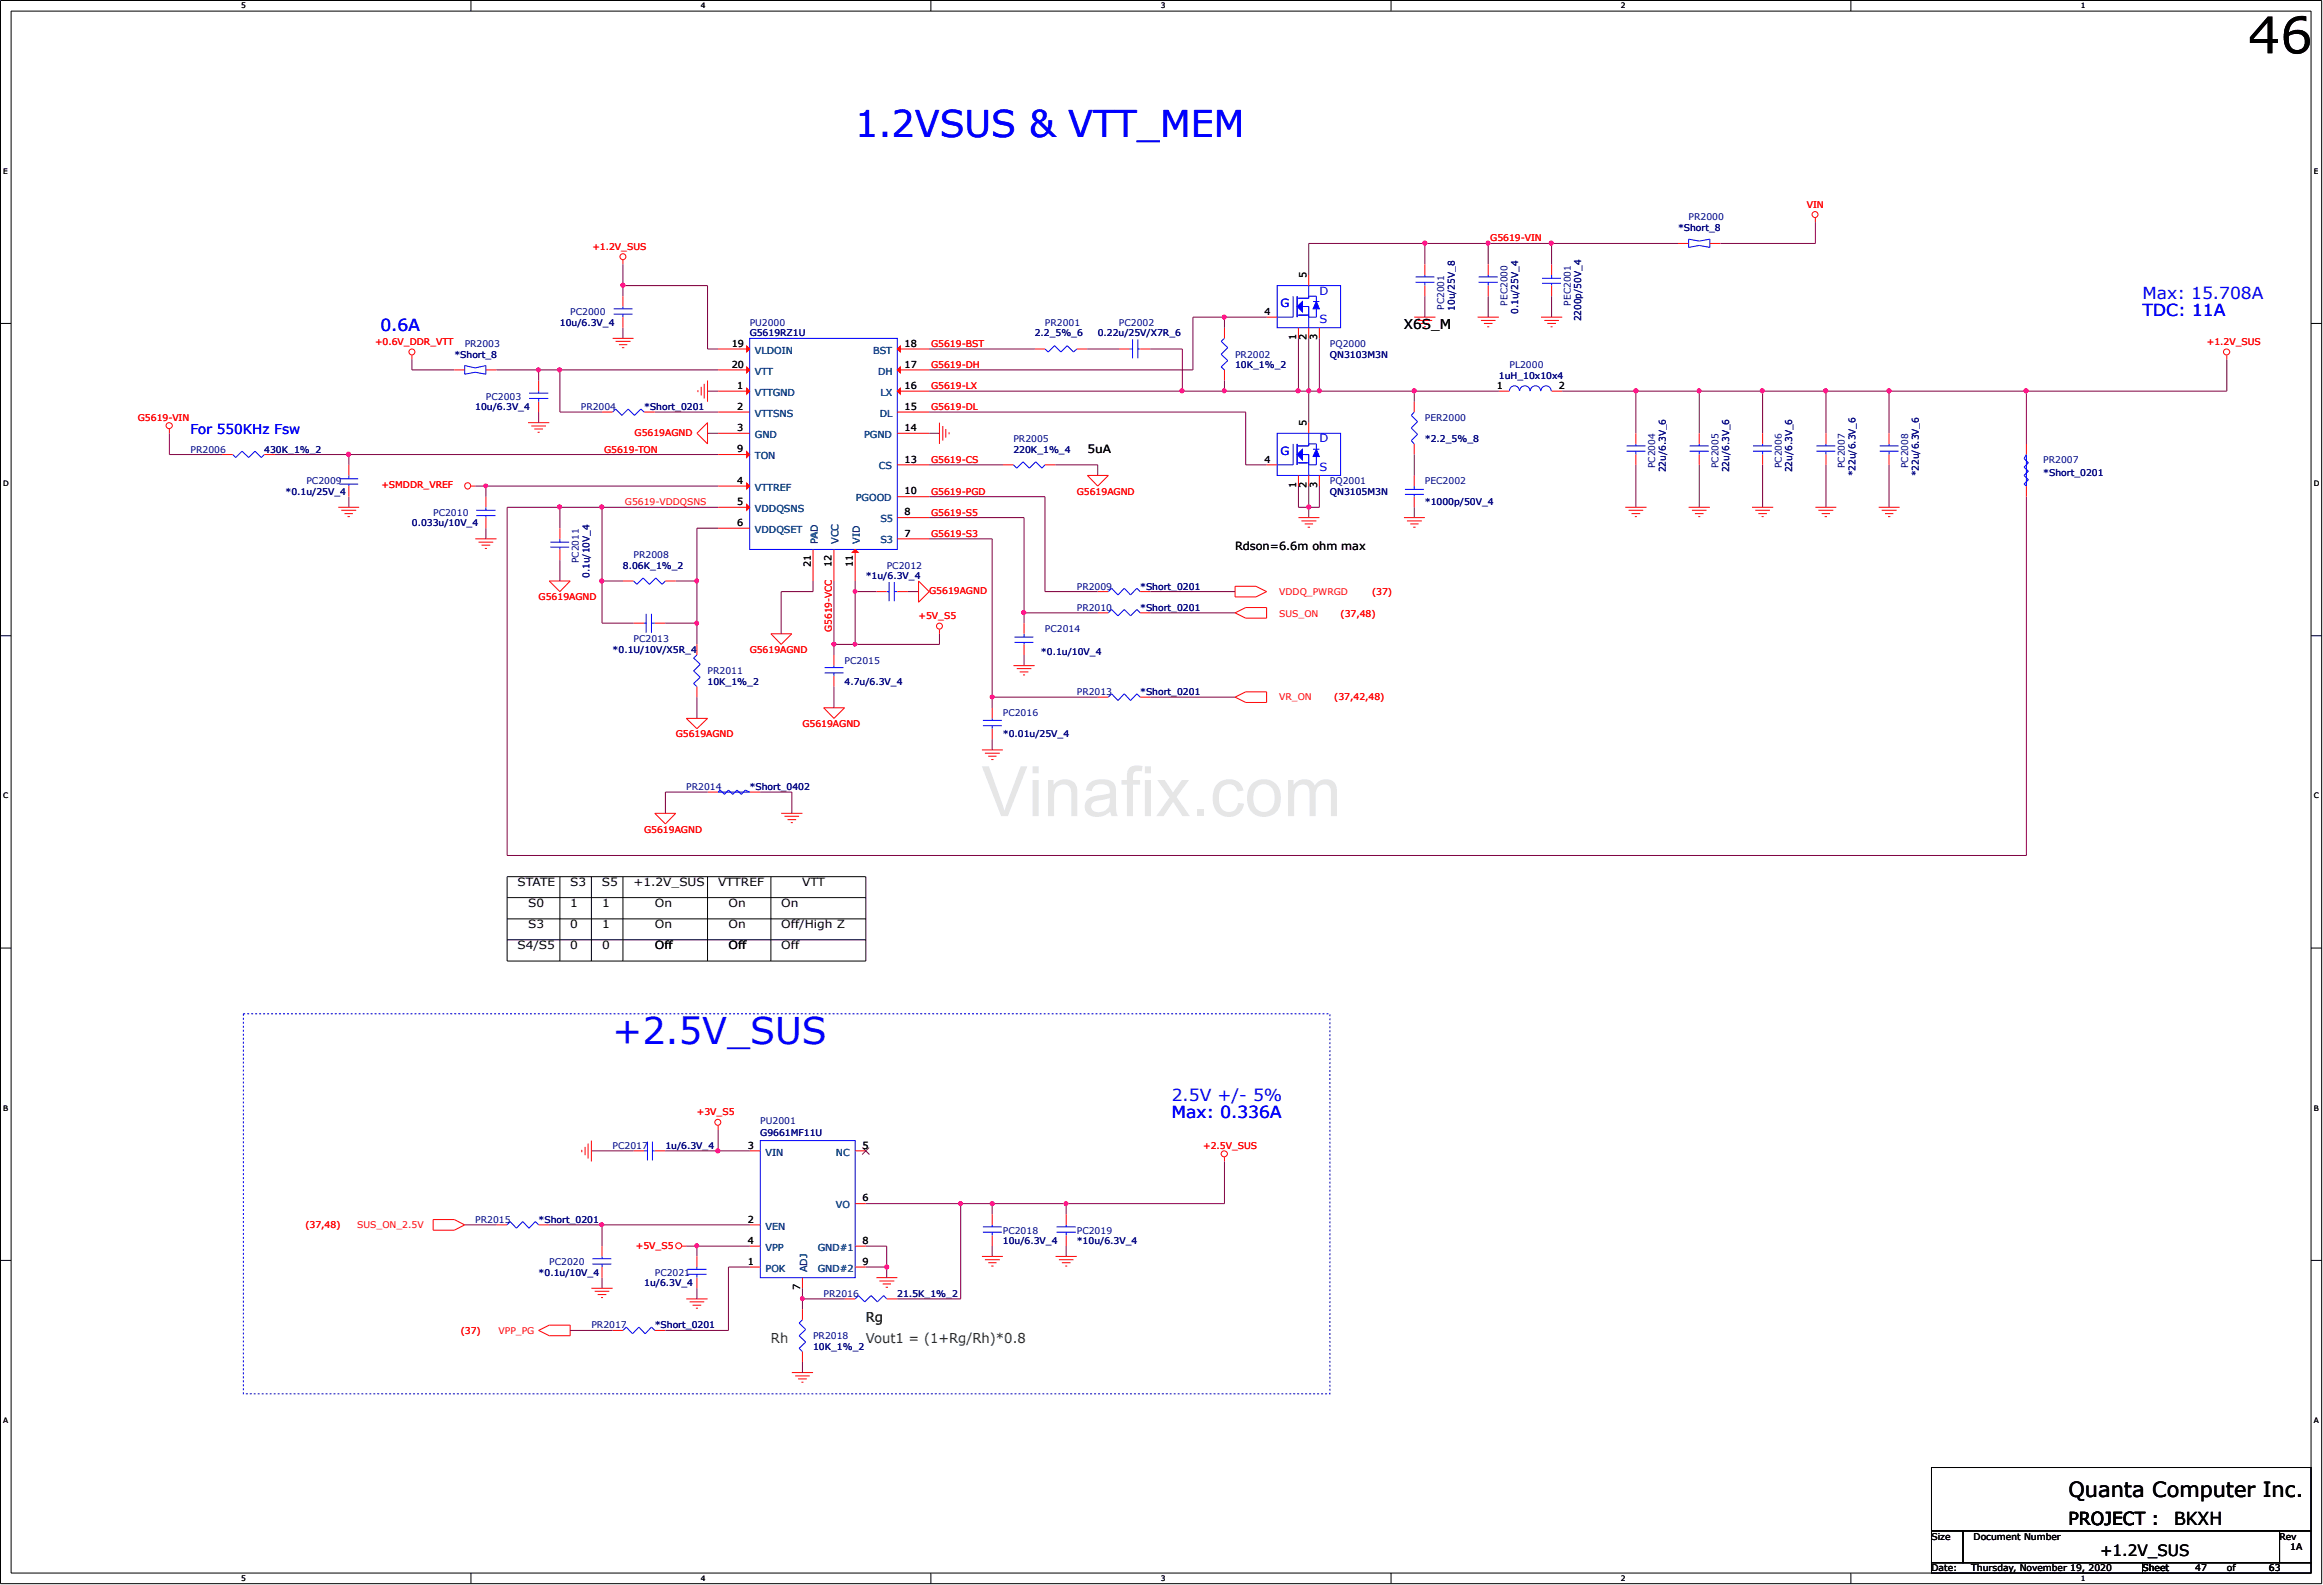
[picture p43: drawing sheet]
<svg xmlns="http://www.w3.org/2000/svg" width="282mm" height="193mm" viewBox="0 0 282 193" stroke-linecap="round" stroke-linejoin="round" font-family="sans-serif">
<defs><g id="words">
<text font-size="6.1" x="273.2" y="6.5">46</text>
<g font-size="4.5" fill="#00f">
<text x="103.9" y="16.6">1.2VSUS &amp; VTT_MEM</text>
<text x="74.5" y="126.9">+2.5V_SUS</text>
</g>
<text font-size="2.5" x="251.4" y="181.9">Quanta Computer Inc.</text>
<g font-size="2.2">
<text x="251.4" y="185.2">PROJECT :</text>
<text x="264.2" y="185.2">BKXH</text>
</g>
<g font-size="2" fill="#00f">
<text x="46.2" y="40.2">0.6A</text>
<text x="260.4" y="38.4">TDC: 11A</text>
<text x="260.4" y="36.4">Max: 15.708A</text>
<text x="142.4" y="133.8">2.5V +/- 5%</text>
<text x="142.4" y="135.8">Max: 0.336A</text>
</g>
<text font-size="1.9" x="255.2" y="189.1">+1.2V_SUS</text>
<text font-size="1.7" x="170.6" y="39.9">X6S_M</text>
<text font-size="1.7" fill="#00f" x="23.2" y="52.8">For 550KHz Fsw</text>
<g font-size="1.7" fill="#007f00">
<text x="105.2" y="160.6">Rg</text>
<text x="93.7" y="163.2">Rh</text>
<text x="105.2" y="163.2">Vout1 = (1+Rg/Rh)*0.8</text>
</g>
<g font-size="1.4" fill="#00f">
<text x="160.3" y="35.8">D</text>
<text x="155.6" y="37.3">G</text>
<text x="160.3" y="39.3">S</text>
<text x="160.3" y="53.7">D</text>
<text x="155.6" y="55.3">G</text>
<text x="160.3" y="57.2">S</text>
</g>
<g font-size="1.4">
<text x="132.2" y="55.1">5uA</text>
<text x="150.1" y="66.8">Rdson=6.6m ohm max</text>
<text x="62.9" y="107.6">STATE</text>
<text x="69.3" y="107.6">S3</text>
<text x="73.2" y="107.6">S5</text>
<text x="77" y="107.6">+1.2V_SUS</text>
<text x="87.3" y="107.6">VTTREF</text>
<text x="97.5" y="107.6">VTT</text>
<text x="64.2" y="110.2">S0</text>
<text x="64.2" y="112.8">S3</text>
<text x="69.3" y="110.2">1</text>
<text x="69.3" y="112.8">0</text>
<text x="73.2" y="110.2">1</text>
<text x="73.2" y="112.8">1</text>
<text x="79.6" y="110.2">On</text>
<text x="79.6" y="112.8">On</text>
<text x="88.5" y="110.2">On</text>
<text x="88.5" y="112.8">On</text>
<text x="94.9" y="110.2">On</text>
<text x="94.9" y="112.8">Off/High Z</text>
<text x="62.9" y="115.3">S4/S5</text>
<text x="69.3" y="115.3">0</text>
<text x="73.2" y="115.3">0</text>
<text x="79.6" y="115.3">Off</text>
<text x="88.5" y="115.3">Off</text>
<text x="94.9" y="115.3">Off</text>
</g>
<g font-size="1.2">
<text x="158.8" y="33.8" transform="rotate(-90 158.8 33.8)">5</text>
<text x="153.7" y="38.2">4</text>
<text x="157.5" y="41.4" transform="rotate(-90 157.5 41.4)">1</text>
<text x="158.8" y="41.4" transform="rotate(-90 158.8 41.4)">2</text>
<text x="160.1" y="41.4" transform="rotate(-90 160.1 41.4)">3</text>
<text x="88.9" y="44.7">20</text>
<text x="88.9" y="42.1">19</text>
<text x="89.6" y="47.2">1</text>
<text x="109.9" y="42.1">18</text>
<text x="109.9" y="44.7">17</text>
<text x="109.9" y="47.2">16</text>
<text x="181.9" y="47.2">1</text>
<text x="189.5" y="47.2">2</text>
<text x="89.6" y="49.8">2</text>
<text x="89.6" y="52.4">3</text>
<text x="109.9" y="49.8">15</text>
<text x="109.9" y="52.4">14</text>
<text x="158.8" y="51.8" transform="rotate(-90 158.8 51.8)">5</text>
<text x="89.6" y="58.8">4</text>
<text x="89.6" y="54.9">9</text>
<text x="109.9" y="56.2">13</text>
<text x="153.7" y="56.2">4</text>
<text x="157.5" y="59.3" transform="rotate(-90 157.5 59.3)">1</text>
<text x="158.8" y="59.3" transform="rotate(-90 158.8 59.3)">2</text>
<text x="160.1" y="59.3" transform="rotate(-90 160.1 59.3)">3</text>
<text x="89.6" y="63.9">6</text>
<text x="89.6" y="61.4">5</text>
<text x="109.9" y="60.1">10</text>
<text x="109.9" y="62.6">8</text>
<text x="109.9" y="65.2">7</text>
<text x="98.5" y="68.9" transform="rotate(-90 98.5 68.9)">21</text>
<text x="101.1" y="68.9" transform="rotate(-90 101.1 68.9)">12</text>
<text x="103.6" y="68.9" transform="rotate(-90 103.6 68.9)">11</text>
<text x="90.9" y="139.5">3</text>
<text x="104.8" y="139.5">5</text>
<text x="90.9" y="148.5">2</text>
<text x="104.8" y="145.9">6</text>
<text x="90.9" y="151.1">4</text>
<text x="90.9" y="153.6">1</text>
<text x="104.8" y="153.6">9</text>
<text x="104.8" y="151.1">8</text>
<text x="97.2" y="156.8" transform="rotate(-90 97.2 156.8)">7</text>
</g>
<g font-size="1.2" fill="#00407f">
<text x="91.8" y="45.5">VTT</text>
<text x="91.8" y="43">VLDOIN</text>
<text x="106.1" y="43">BST</text>
<text x="106.7" y="45.5">DH</text>
<text x="91.8" y="48.1">VTTGND</text>
<text x="91.8" y="50.6">VTTSNS</text>
<text x="91.8" y="53.2">GND</text>
<text x="105" y="53.2">PGND</text>
<text x="106.9" y="50.6">DL</text>
<text x="107" y="48.1">LX</text>
<text x="91.8" y="59.6">VTTREF</text>
<text x="91.8" y="55.8">TON</text>
<text x="106.8" y="57">CS</text>
<text x="91.8" y="64.7">VDDQSET</text>
<text x="91.8" y="62.2">VDDQSNS</text>
<text x="104" y="60.9">PGOOD</text>
<text x="107" y="63.4">S5</text>
<text x="99.4" y="66.1" transform="rotate(-90 99.4 66.1)">PAD</text>
<text x="101.9" y="66.1" transform="rotate(-90 101.9 66.1)">VCC</text>
<text x="104.5" y="66.1" transform="rotate(-90 104.5 66.1)">VID</text>
<text x="107" y="66">S3</text>
<text x="93" y="140.4">VIN</text>
<text x="101.6" y="140.4">NC</text>
<text x="93" y="149.4">VEN</text>
<text x="101.6" y="146.8">VO</text>
<text x="93" y="152">VPP</text>
<text x="93" y="154.5">POK</text>
<text x="98.1" y="154.6" transform="rotate(-90 98.1 154.6)">ADJ</text>
<text x="99.4" y="154.5">GND#2</text>
<text x="99.4" y="152">GND#1</text>
</g>
<g font-size="1.1" fill="#f00">
<text x="181.1" y="29.3">G5619-VIN</text>
<text x="219.6" y="25.2">VIN</text>
<text x="72" y="30.3">+1.2V_SUS</text>
<text x="45.6" y="41.9">+0.6V_DDR_VTT</text>
<text x="268.2" y="41.9">+1.2V_SUS</text>
<text x="113.2" y="47.3">G5619-LX</text>
<text x="113.2" y="42.2">G5619-BST</text>
<text x="113.2" y="44.7">G5619-DH</text>
<text x="16.8" y="51.1">G5619-VIN</text>
<text x="77.1" y="52.9">G5619AGND</text>
<text x="113.2" y="49.8">G5619-DL</text>
<text x="46.4" y="59.3">+SMDDR_VREF</text>
<text x="73.4" y="55">G5619-TON</text>
<text x="113.2" y="56.2">G5619-CS</text>
<text x="75.9" y="61.4">G5619-VDDQSNS</text>
<text x="113.2" y="62.6">G5619-S5</text>
<text x="113.2" y="65.2">G5619-S3</text>
<text x="113.2" y="60.1">G5619-PGD</text>
<text x="130.9" y="60.1">G5619AGND</text>
<text x="65.5" y="72.9">G5619AGND</text>
<text x="101.1" y="76.8" transform="rotate(-90 101.1 76.8)">G5619-VCC</text>
<text x="111.6" y="75.2">+5V_S5</text>
<text x="112.9" y="72.2">G5619AGND</text>
<text x="155.5" y="75">SUS_ON</text>
<text x="155.5" y="72.3">VDDQ_PWRGD</text>
<text x="162.9" y="75">(37,48)</text>
<text x="166.7" y="72.3">(37)</text>
<text x="91.1" y="79.3">G5619AGND</text>
<text x="82.1" y="89.6">G5619AGND</text>
<text x="97.5" y="88.3">G5619AGND</text>
<text x="155.5" y="85.1">VR_ON</text>
<text x="162.2" y="85.1">(37,42,48)</text>
<text x="78.3" y="101.1">G5619AGND</text>
<text x="84.7" y="135.5">+3V_S5</text>
<text x="146.2" y="139.6">+2.5V_SUS</text>
<text x="37.1" y="149.2">(37,48)</text>
<text x="43.4" y="149.2">SUS_ON_2.5V</text>
<text x="77.3" y="151.8">+5V_S5</text>
<text x="56" y="162">(37)</text>
<text x="60.6" y="162">VPP_PG</text>
</g>
<g font-size="1.1" fill="#00007f">
<text x="203.9" y="28">*Short_8</text>
<text x="205.2" y="26.8">PR2000</text>
<text x="68" y="39.6">10u/6.3V_4</text>
<text x="69.3" y="38.3">PC2000</text>
<text x="91.1" y="39.6">PU2000</text>
<text x="91.1" y="40.9">G5619RZ1U</text>
<text x="125.7" y="40.9">2.2_5%_6</text>
<text x="127" y="39.6">PR2001</text>
<text x="133.4" y="40.9">0.22u/25V/X7R_6</text>
<text x="136" y="39.6">PC2002</text>
<text x="175.5" y="37.6" transform="rotate(-90 175.5 37.6)">PC2001</text>
<text x="176.8" y="37.8" transform="rotate(-90 176.8 37.8)">10u/25V_8</text>
<text x="183.2" y="37.1" transform="rotate(-90 183.2 37.1)">PEC2000</text>
<text x="184.5" y="38.2" transform="rotate(-90 184.5 38.2)">0.1u/25V_4</text>
<text x="190.9" y="37.1" transform="rotate(-90 190.9 37.1)">PEC2001</text>
<text x="192.2" y="39.1" transform="rotate(-90 192.2 39.1)">2200p/50V_4</text>
<text x="55.2" y="43.4">*Short_8</text>
<text x="56.5" y="42.2">PR2003</text>
<text x="150.1" y="43.4">PR2002</text>
<text x="150.1" y="44.7">10K_1%_2</text>
<text x="161.6" y="42.2">PQ2000</text>
<text x="161.6" y="43.4">QN3103M3N</text>
<text x="182.2" y="46">1uH_10x10x4</text>
<text x="183.4" y="44.7">PL2000</text>
<text x="57.8" y="49.9">10u/6.3V_4</text>
<text x="59.1" y="48.6">PC2003</text>
<text x="70.6" y="49.9">PR2004</text>
<text x="78.3" y="49.9">*Short_0201</text>
<text x="123.2" y="53.7">PR2005</text>
<text x="173.2" y="51.1">PER2000</text>
<text x="173.2" y="53.7">*2.2_5%_8</text>
<text x="23.2" y="55">PR2006</text>
<text x="32.1" y="55">430K_1%_2</text>
<text x="37.2" y="58.8">PC2009</text>
<text x="123.2" y="55">220K_1%_4</text>
<text x="161.6" y="58.8">PQ2001</text>
<text x="173.2" y="58.8">PEC2002</text>
<text x="201.1" y="56.9" transform="rotate(-90 201.1 56.9)">PC2004</text>
<text x="202.4" y="57.4" transform="rotate(-90 202.4 57.4)">22u/6.3V_6</text>
<text x="208.8" y="56.9" transform="rotate(-90 208.8 56.9)">PC2005</text>
<text x="210.1" y="57.4" transform="rotate(-90 210.1 57.4)">22u/6.3V_6</text>
<text x="216.6" y="56.9" transform="rotate(-90 216.6 56.9)">PC2006</text>
<text x="217.8" y="57.4" transform="rotate(-90 217.8 57.4)">22u/6.3V_6</text>
<text x="224.2" y="56.9" transform="rotate(-90 224.2 56.9)">PC2007</text>
<text x="225.5" y="57.9" transform="rotate(-90 225.5 57.9)">*22u/6.3V_6</text>
<text x="231.9" y="56.9" transform="rotate(-90 231.9 56.9)">PC2008</text>
<text x="233.2" y="57.9" transform="rotate(-90 233.2 57.9)">*22u/6.3V_6</text>
<text x="248.3" y="56.3">PR2007</text>
<text x="248.3" y="57.8">*Short_0201</text>
<text x="34.7" y="60.1">*0.1u/25V_4</text>
<text x="50.1" y="63.9">0.033u/10V_4</text>
<text x="52.6" y="62.7">PC2010</text>
<text x="161.6" y="60.1">QN3105M3N</text>
<text x="173.2" y="61.4">*1000p/50V_4</text>
<text x="70.3" y="68.4" transform="rotate(-90 70.3 68.4)">PC2011</text>
<text x="71.6" y="70.2" transform="rotate(-90 71.6 70.2)">0.1u/10V_4</text>
<text x="75.7" y="69.1">8.06K_1%_2</text>
<text x="77" y="67.8">PR2008</text>
<text x="105.2" y="70.3">*1u/6.3V_4</text>
<text x="107.8" y="69.1">PC2012</text>
<text x="130.9" y="71.6">PR2009</text>
<text x="138.6" y="71.6">*Short_0201</text>
<text x="127" y="76.8">PC2014</text>
<text x="130.9" y="74.2">PR2010</text>
<text x="138.6" y="74.2">*Short_0201</text>
<text x="74.5" y="79.3">*0.1U/10V/X5R_4</text>
<text x="77" y="78">PC2013</text>
<text x="86" y="81.9">PR2011</text>
<text x="86" y="83.2">10K_1%_2</text>
<text x="102.6" y="80.6">PC2015</text>
<text x="102.6" y="83.2">4.7u/6.3V_4</text>
<text x="126.5" y="79.6">*0.1u/10V_4</text>
<text x="121.9" y="87">PC2016</text>
<text x="121.9" y="89.6">*0.01u/25V_4</text>
<text x="130.9" y="84.5">PR2013</text>
<text x="138.6" y="84.5">*Short_0201</text>
<text x="83.4" y="96">PR2014</text>
<text x="91.1" y="96">*Short_0402</text>
<text x="92.4" y="136.5">PU2001</text>
<text x="74.5" y="139.6">PC2017</text>
<text x="80.9" y="139.6">1u/6.3V_4</text>
<text x="92.4" y="138">G9661MF11U</text>
<text x="57.8" y="148.6">PR2015</text>
<text x="65.5" y="148.6">*Short_0201</text>
<text x="121.9" y="149.9">PC2018</text>
<text x="130.9" y="149.9">PC2019</text>
<text x="65.5" y="155">*0.1u/10V_4</text>
<text x="66.8" y="153.7">PC2020</text>
<text x="79.6" y="155">PC2021</text>
<text x="121.9" y="151.1">10u/6.3V_4</text>
<text x="130.9" y="151.2">*10u/6.3V_4</text>
<text x="71.9" y="161.4">PR2017</text>
<text x="78.3" y="156.3">1u/6.3V_4</text>
<text x="79.6" y="161.4">*Short_0201</text>
<text x="100.1" y="157.6">PR2016</text>
<text x="109" y="157.6">21.5K_1%_2</text>
<text x="98.8" y="162.7">PR2018</text>
<text x="98.8" y="164">10K_1%_2</text>
</g>
<g font-size="1.1">
<text x="234.7" y="190.9">Date:</text>
<text x="234.7" y="187">Size</text>
<text x="239.6" y="190.9">Thursday, November 19, 2020</text>
<text x="239.9" y="187">Document Number</text>
<text x="260.4" y="190.9">Sheet</text>
<text x="266.8" y="190.9">47</text>
<text x="270.6" y="190.9">of</text>
<text x="275.7" y="190.9">63</text>
<text x="277" y="187">Rev</text>
<text x="278.3" y="188.3">1A</text>
</g>
<g font-size=".9">
<text x="29.3" y="1">5</text>
<text x="85.2" y="1">4</text>
<text x="141.1" y="1">3</text>
<text x="197" y="1">2</text>
<text x="252.9" y="1">1</text>
<text x=".4" y="21.1">E</text>
<text x="281.2" y="21.1">E</text>
<text x=".4" y="59.1">D</text>
<text x="281.2" y="59.1">D</text>
<text x=".4" y="97">C</text>
<text x="281.2" y="97">C</text>
<text x=".4" y="134.9">B</text>
<text x="281.2" y="134.9">B</text>
<text x=".4" y="172.9">A</text>
<text x="281.2" y="172.9">A</text>
<text x="29.3" y="192.1">5</text>
<text x="85.2" y="192.1">4</text>
<text x="141.1" y="192.1">3</text>
<text x="197" y="192.1">2</text>
<text x="252.9" y="192.1">1</text>
</g>
</g></defs>
<path d="M.1 .1h282.1v192.3h-282.1zM1.4 1.4h279.5v189.7h-279.5z" fill="none" stroke="#000" stroke-width=".12"/>
<g fill="#fff">
<path d="M29.3 .2h.5v1h-.5z"/>
<path d="M29.3 191.3h.5v1h-.5z"/>
</g>
<path d="M57.2 .1v1.3M57.2 191.1v1.3" fill="none" stroke="#000" stroke-width=".12"/>
<g fill="#fff">
<path d="M85.2 .2h.5v1h-.5z"/>
<path d="M85.2 191.3h.5v1h-.5z"/>
</g>
<path d="M113.1 .1v1.3M113.1 191.1v1.3" fill="none" stroke="#000" stroke-width=".12"/>
<g fill="#fff">
<path d="M141.1 .2h.5v1h-.5z"/>
<path d="M141.1 191.3h.5v1h-.5z"/>
</g>
<path d="M169.1 .1v1.3M169.1 191.1v1.3" fill="none" stroke="#000" stroke-width=".12"/>
<g fill="#fff">
<path d="M197 .2h.5v1h-.5z"/>
<path d="M197 191.3h.5v1h-.5z"/>
</g>
<path d="M224.9 .1v1.3M224.9 191.1v1.3" fill="none" stroke="#000" stroke-width=".12"/>
<g fill="#fff">
<path d="M252.9 .2h.5v1h-.5z"/>
<path d="M252.9 191.3h.5v1h-.5z"/>
<path d="M.4 20.3h.6v1h-.6z"/>
<path d="M281.2 20.3h.6v1h-.6z"/>
<path d="M.4 58.2h.6v1.1h-.6z"/>
<path d="M281.2 58.2h.6v1.1h-.6z"/>
</g>
<path d="M.1 39.3h1.3M280.9 39.3h1.3" fill="none" stroke="#000" stroke-width=".12"/>
<g fill="#fff">
<path d="M.4 96.2h.6v1h-.6z"/>
<path d="M281.2 96.2h.6v1h-.6z"/>
</g>
<path d="M.1 77.2h1.3M280.9 77.2h1.3" fill="none" stroke="#000" stroke-width=".12"/>
<g fill="#fff">
<path d="M.4 134.1h.6v1h-.6z"/>
<path d="M281.2 134.1h.6v1h-.6z"/>
</g>
<path d="M.1 115.2h1.3M280.9 115.2h1.3" fill="none" stroke="#000" stroke-width=".12"/>
<g fill="#fff">
<path d="M.4 172.1h.6v1h-.6z"/>
<path d="M281.2 172.1h.6v1h-.6z"/>
</g>
<g fill="none" stroke="#000" stroke-width=".12">
<path d="M61.6 106.5h43.6v10.3h-43.6zM61.6 109.1h43.6M61.6 111.6h43.6M61.6 114.2h43.6M68 106.5v10.3M71.9 106.5v10.3M75.7 106.5v10.3M86 106.5v10.3M93.7 106.5v10.3M.1 153.1h1.3M280.9 153.1h1.3M234.7 178.3h46.2v7.7h-46.2z"/>
<path d="M234.7 186h3.9v3.9h-3.9zM234.7 189.9h25.7v1.2h-25.7zM238.6 186h38.4v3.9h-38.4zM260.4 189.9h20.5v1.2h-20.5zM277 186h3.9v3.9h-3.9z"/>
</g>
<path d="M29.6 123.2h132v46.1h-132z" fill="none" stroke="#00f" stroke-width=".12" stroke-dasharray=".2 .2" stroke-linecap="butt"/>
<g fill="none" stroke="#f00" stroke-width=".12">
<path d="M75.7 31.6v.5M75.7 36v1.2M75.7 38.5v1.3M153.9 38.5h1.3M157.8 39.8v1.3M159.1 33.4v1.3M159.1 39.8v1.3M160.3 39.8v1.3M171.9 38.5h2.6M172.3 38.9h1.8M172.6 39.3h1.1M173 39.7h.3"/>
<path d="M179.6 38.5h2.6M180 38.9h1.8M180.3 39.3h1.1M180.7 39.7h.3M187.3 38.5h2.6M187.7 38.9h1.8M188 39.3h1.1M188.4 39.7h.3M188.6 32.1v1.3M188.6 34.7v1.3M220.6 26.5v.5M20.6 52.1v.5"/>
<path d="M27 55.2h1.3M32.1 55.2h1.3M50.1 43.2v.4M57.2 59.1h.6M64.2 51.4h2.6M64.6 51.8h1.8M64.9 52.1h1.1M65.3 52.5h.3M65.5 46.2v1.3M65.5 48.8v1.3M74.5 41.1h2.5M74.8 41.5h1.8"/>
<path d="M75.2 41.9h1M75.6 42.2h.3M84.7 52.6l1.3-1.2v2.5zM84.8 47.4v.2M85.2 47v1M85.6 46.6v1.8M86 46.2v2.6M114.2 51.4v2.5M114.6 51.8v1.7M114.9 52.1v1.1M115.3 52.5v.3M125.7 42.4h1.3"/>
<path d="M130.9 42.4h1.3M132.2 57.8h2.5l-1.3 1.3zM270.6 43.2v.4M41.1 61.6h2.5M41.5 62h1.8M41.9 62.4h1M42.2 62.8h.3M57.8 65.5h2.5M58.2 65.9h1.7M58.5 66.2h1.1M58.9 66.6h.3M66.8 70.6h2.5l-1.3 1.3z"/>
<path d="M75.7 70.6h1.3M80.9 70.6h1.2M84.7 78.3v1.3M93.7 77h2.5l-1.3 1.3zM106.5 71.9h1.3M109.1 71.9h1.2M111.6 70.6l1.3 1.3-1.3 1.3zM114.2 76.5v.5M133.4 71.9h1.3M138.6 71.9h1.2M150.1 71.2h2.5l1.3 .7-1.3 .6h-2.5zM150.1 74.5l1.3-.7h2.5v1.3h-2.5z"/>
<path d="M157.8 62.9h2.5M158.2 63.3h1.8M158.6 63.6h1M158.9 64.1h.3M170.6 62.9h2.6M171 63.3h1.8M171.4 63.6h1M171.8 64.1h.2M197.5 61.6h2.6M197.9 62h1.8M198.3 62.4h1M198.7 62.8h.2"/>
<path d="M205.2 61.6h2.6M205.6 62h1.8M206 62.4h1M206.4 62.8h.2M212.9 61.6h2.6M213.3 62h1.8M213.7 62.4h1M214.1 62.8h.2M220.6 61.6h2.6M221 62h1.8M221.4 62.4h1M221.8 62.8h.2"/>
<path d="M228.3 61.6h2.6M228.7 62h1.8M229.1 62.4h1M229.5 62.8h.2M79.6 98.8h2.5l-1.2 1.3zM83.4 87.3h2.6l-1.3 1.2zM84.7 83.4v1.3M94.9 98.8h2.6M95.3 99.2h1.8M95.7 99.6h1.1M96.1 99.9h.3M100.1 86h2.5l-1.2 1.3z"/>
<path d="M119.3 91.1h2.6M119.7 91.5h1.8M120.1 91.9h1M120.5 92.3h.2M120.6 86v1.3M120.6 88.5v1.3M123.2 80.9h2.5M123.6 81.2h1.7M123.9 81.6h1.1M124.3 82h.3M133.4 84.7h1.3M138.6 84.7h1.2"/>
<path d="M150.1 84.7l1.3-.6h2.5v1.2h-2.5zM70.7 139.7v.3M71.1 139.3v1M71.5 138.9v1.8M71.9 138.6v2.5M77 139.8h1.3M79.6 139.8h1.3M87.3 136.8v.5M52.6 148.2h2.6l1.3 .6-1.3 .7h-2.6zM71.9 156.5h2.6M72.3 156.9h1.8M72.6 157.3h1.1"/>
<path d="M73 157.6h.3M73.2 151.4v1.2M73.2 153.9v1.3M82.9 151.4h.5M83.4 157.8h2.6M83.8 158.2h1.8M84.2 158.6h1M84.6 158.9h.2M102.6 157.8h1.3M106.5 155.2h2.6M106.9 155.6h1.8M107.3 156h1"/>
<path d="M107.6 156.4h.3M107.8 157.8h1.3M119.3 152.6h2.6M119.7 153h1.8M120.1 153.4h1M120.5 153.8h.2M120.6 147.5v1.3M120.6 150.1v1.3M128.3 152.6h2.6M128.7 153h1.8M129.1 153.4h1M129.5 153.8h.2"/>
<path d="M148.8 140.6v.5M65.5 161.6l1.3-.6h2.5v1.3h-2.5zM96.2 166.8h2.6M96.6 167.2h1.8M97 167.5h1M97.4 167.9h.2"/>
<circle cx="75.7" cy="31.2" r=".36"/>
<circle cx="220.6" cy="26.1" r=".36"/>
<circle cx="20.6" cy="51.7" r=".37"/>
<circle cx="50.1" cy="42.8" r=".36"/>
<circle cx="56.8" cy="59" r=".37"/>
<circle cx="270.6" cy="42.8" r=".37"/>
<circle cx="114.2" cy="76.1" r=".36"/>
<circle cx="87.2" cy="136.3" r=".36"/>
<circle cx="82.5" cy="151.3" r=".36"/>
<circle cx="148.8" cy="140.2" r=".37"/>
</g>
<g fill="none" stroke="#00f" stroke-width=".12">
<path d="M74.6 38.2h2.3M74.6 37.5h2.3M75.7 37.2v.3M75.7 38.2v.3M155.2 34.7h7.7v5.1h-7.7zM157.2 36v2.5h-2M157.6 36v2.5M157.6 38.3h1.5M158.3 37.2h.8v2.6M159.1 34.7v1.5h-1.5M159.1 36h.9v.6M159.6 36.6h.7"/>
<path d="M160 37.5v1h-.9M187.4 33.8h2.3M187.4 34.4h2.3M188.6 33.4v.4M188.6 34.4v.3M32.1 55.2l-.3 .4-.8-.8-.8 .8-.8-.8-.8 .8-.3-.4M64.3 48.4h2.3M64.3 47.8h2.3M65.5 47.5v.3M65.5 48.4v.4M91.1 41.1h18v25.7h-18zM127 42.4l.4 .4 .8-.8 .7 .8 .8-.8 .8 .8 .4-.4"/>
<path d="M77 70.6l.4 .4 .8-.8 .7 .8 .8-.8 .8 .8 .4-.4M84.7 79.6l-.4 .3 .8 .8-.8 .8 .8 .8-.8 .7 .4 .4M107.8 71.9h.2M108 70.7v2.3M108.7 70.7v2.3M108.7 71.9h.4M134.7 71.9l.4-.4 .8 .8 .7-.8 .8 .8 .8-.8 .4 .4M119.5 88.2h2.3M119.5 87.5h2.3M120.6 87.3v.2M120.6 88.2v.3M134.7 84.7l.4-.4 .8 .8 .7-.8 .8 .8 .8-.8 .4 .4"/>
<path d="M78.3 139.8h.4M78.7 138.7v2.3M79.3 138.7v2.3M79.3 139.8h.3M72 153.6h2.3M72 152.9h2.3M73.2 152.6v.3M73.2 153.6v.3M103.9 157.8l.4-.4 .8 .8 .8-.8 .7 .8 .8-.8 .4 .4M119.5 149.7h2.3M119.5 149.1h2.3M120.6 148.8v.3"/>
<path d="M120.6 149.7v.4"/>
</g>
<g fill="#00f" stroke="#00f" stroke-width=".12">
<path d="M157.6 37.2l.7-.6v1.3z"/>
<path d="M160 36.6l.3 .9h-.7z"/>
</g>
<path d="M109.1 47.5l.3-.3v.7z" fill="#f00"/>
<path d="M109.1 47.5l.3-.3v.7zM109.1 47.5h3.8M109.1 50.1h3.8" fill="none" stroke="#f00" stroke-width=".12"/>
<path d="M90.7 42l.4 .4-.4 .4z" fill="#f00"/>
<path d="M87.3 42.4h3.8M90.7 42l.4 .4-.4 .4z" fill="none" stroke="#f00" stroke-width=".12"/>
<path d="M90.7 44.6l.4 .3-.4 .4z" fill="#f00"/>
<path d="M87.3 44.9h3.8M90.7 44.6l.4 .3-.4 .4z" fill="none" stroke="#f00" stroke-width=".12"/>
<path d="M90.7 47.2l.4 .3-.4 .4z" fill="#f00"/>
<path d="M87.3 47.5h3.8M90.7 47.2l.4 .3-.4 .4z" fill="none" stroke="#f00" stroke-width=".12"/>
<path d="M109.4 42v.8l-.3-.4z" fill="#f00"/>
<path d="M109.1 42.4h3.8M109.4 42v.8l-.3-.4z" fill="none" stroke="#f00" stroke-width=".12"/>
<path d="M109.4 44.6v.7l-.3-.4z" fill="#f00"/>
<path d="M109.1 44.9h3.8M109.1 52.6h3.8M109.1 56.5h3.8M109.4 44.6v.7l-.3-.4zM109.1 60.3h3.8M109.1 62.9h3.8M109.1 65.5h3.8" fill="none" stroke="#f00" stroke-width=".12"/>
<path d="M90.7 61.3l.4 .3-.4 .4z" fill="#f00"/>
<path d="M87.3 61.6h3.8M90.7 61.3l.4 .3-.4 .4z" fill="none" stroke="#f00" stroke-width=".12"/>
<path d="M90.7 58.7l.4 .4-.4 .3z" fill="#f00"/>
<path d="M87.3 59.1h3.8M90.7 58.7l.4 .4-.4 .3z" fill="none" stroke="#f00" stroke-width=".12"/>
<path d="M103.6 67.1l.3-.3 .4 .3z" fill="#f00"/>
<path d="M87.3 52.6h3.8M103.6 67.1l.3-.3 .4 .3zM103.9 66.8v3.8" fill="none" stroke="#f00" stroke-width=".12"/>
<path d="M90.7 54.9l.4 .3-.4 .4z" fill="#f00"/>
<g fill="none" stroke="#f00" stroke-width=".12">
<path d="M148.8 39.8v1.3M173.2 32.1v1.3M173.2 34.7v1.3M180.9 32.1v1.3M180.9 34.7v1.3M203.9 29.6h1.3M207.8 29.6h1.3M42.4 56.5v1.3M42.4 59.1v1.2M55.2 44.9h1.3M59.1 44.9h1.2M73.2 50.1h1.3"/>
<path d="M78.3 50.1h1.3M87.3 55.2h3.8M87.3 50.1h3.8M90.7 54.9l.4 .3-.4 .4zM121.9 56.5h1.3M127 56.5h1.3M136 42.4h1.3M138.6 42.4h1.2M148.8 44.9v1.3M153.9 56.5h1.3M157.8 57.8v1.3M159.1 51.4v1.2"/>
<path d="M159.1 57.8v1.3M160.3 57.8v1.3M171.9 48.8v1.3M171.9 53.9v1.3M171.9 57.8v1.3M182.2 47.5h1.2M188.6 47.5h1.3M198.8 52.6v1.3M198.8 55.2v1.3M206.5 52.6v1.3M206.5 55.2v1.3M214.2 52.6v1.3"/>
<path d="M214.2 55.2v1.3M221.9 52.6v1.3M221.9 55.2v1.3M229.6 52.6v1.3M229.6 55.2v1.3M246.3 53.9v1.3M246.3 59.1v1.2M59.1 60.3v1.3M59.1 62.9v1.3M68 64.2v1.3M68 66.8v1.2M77 75.7h1.3"/>
<path d="M79.6 75.7h1.3M87.3 64.2h3.8M98.8 66.8v3.8M101.4 66.8v3.8M101.4 79.6v1.3M124.5 75.7v1.3M124.5 78.3v1.3M133.4 74.5h1.3M138.6 74.5h1.2M171.9 60.3v1.3M86 96.2h1.3M91.1 96.2h1.3"/>
<path d="M101.4 82.1v1.3M91.1 139.8h1.3M103.9 139.8h1.3M60.3 148.8h1.3M65.5 148.8h1.3M84.7 152.6v1.3M84.7 155.2v1.3M91.1 148.8h1.3M91.1 151.4h1.3M91.1 153.9h1.3M97.5 155.2v1.3M97.5 159.1v1.2"/>
<path d="M103.9 146.2h1.3M103.9 151.4h1.3M103.9 153.9h1.3M129.6 147.5v1.3M129.6 150.1v1.3M74.5 161.6h1.2M79.6 161.6h1.3M97.5 164.2v1.3"/>
</g>
<g fill="none" stroke="#00f" stroke-width=".12">
<path d="M172 34.3h2.3M172 33.6h2.3M173.2 33.4v.2M173.2 34.3v.4M179.7 34.3h2.3M179.7 33.6h2.3M180.9 33.4v.2M180.9 34.3v.4M205.2 29.1l1.3 .2 1.3-.2v1l-1.3-.3-1.3 .3zM41.2 58.2h2.3M41.2 58.8h2.3M42.4 57.8v.4"/>
<path d="M42.4 58.8v.3M56.5 44.4l1.3 .3 1.3-.3v1.1l-1.3-.3-1.3 .3zM74.5 50.1l.3-.4 .8 .8 .8-.8 .7 .8 .8-.8 .4 .4M123.2 56.5l.4 .4 .7-.8 .8 .8 .8-.8 .7 .8 .4-.4M137.3 42.4h.3M137.6 41.2v2.3M138.3 42.4h.3M138.3 41.2v2.3M148.8 41.1l-.4 .4 .8 .7-.8 .8 .8 .8-.8 .8 .4 .3M155.2 52.6h7.7v5.2h-7.7zM157.2 53.9v2.6h-2M157.6 53.9v2.6"/>
<path d="M157.6 56.2h1.5M158.3 55.2h.8v2.6M159.1 52.6v1.6h-1.5M159.1 53.9h.9v.7M159.6 54.6h.7M160 55.5v1h-.9M170.7 59.5h2.3M171.9 50.1l-.4 .4 .8 .7-.8 .8 .8 .8-.8 .7 .4 .4M171.9 59.1v.4M184.7 47.5a.61 .61 0 0 0-.6-.6 .61 .61 0 0 0-.7 .6M184.7 47.5a.63 .63 0 0 1 .6-.6 .63 .63 0 0 1 .6 .6M186 47.5a.63 .63 0 0 1 .6-.6 .63 .63 0 0 1 .6 .6"/>
<path d="M187.3 47.5a.63 .63 0 0 1 .6-.6 .63 .63 0 0 1 .6 .6M197.7 54.8h2.3M197.7 54.2h2.3M198.8 53.9v.3M198.8 54.8v.4M205.3 54.8h2.4M205.3 54.2h2.4M206.5 53.9v.3M206.5 54.8v.4M213 54.8h2.3M213 54.2h2.3M214.2 53.9v.3"/>
<path d="M214.2 54.8v.4M220.7 54.8h2.3M220.7 54.2h2.3M221.9 53.9v.3M221.9 54.8v.4M228.4 54.8h2.3M228.4 54.2h2.3M229.6 53.9v.3M229.6 54.8v.4M246.3 55.2v3.9l-.3-.3 .5-.5-.5-.5 .5-.6-.5-.4 .5-.6-.5-.5zM57.9 62h2.3M57.9 62.6h2.3"/>
<path d="M59.1 61.6v.4M59.1 62.6v.3M66.9 65.9h2.3M66.9 66.5h2.3M68 65.5v.4M68 66.5v.3M78.3 75.7h.2M78.5 74.6v2.3M79.2 74.6v2.3M79.2 75.7h.4M123.3 77.4h2.3M123.3 78h2.3"/>
<path d="M124.5 77v.4M124.5 78v.3M134.7 74.5l.4-.4 .8 .7 .7-.7 .8 .7 .8-.7 .4 .4M170.7 60.1h2.3M171.9 60.1v.2M87.3 96.2l.2-.2 .5 .5 .5-.5 .6 .5 .5-.5 .5 .5 .5-.5 .5 .2zM100.2 81.8h2.3M100.2 81.1h2.3M101.4 80.9v.2M101.4 81.8v.3M92.4 138.6h11.5v16.6h-11.5zM65.5 148.8l-.4-.4-.8 .8-.8-.8-.7 .8-.8-.8-.4 .4"/>
<path d="M83.5 154.8h2.4M83.5 154.2h2.4M84.7 153.9v.3M84.7 154.8v.4M128.4 149.7h2.3M128.4 149.1h2.3M129.6 148.8v.3M129.6 149.7v.4M75.7 161.6l.4-.4 .8 .8 .7-.8 .8 .8 .8-.8 .4 .4M97.5 160.3l-.4 .4 .8 .8-.8 .8 .8 .7-.8 .8 .4 .4"/>
</g>
<path d="M104.8 139.4l.9 .9M105.6 139.4l-.8 .9" fill="none" stroke="#7f4000" stroke-width=".12"/>
<g fill="#00f" stroke="#00f" stroke-width=".12">
<path d="M158.3 54.6v1.3l-.7-.7z"/>
<path d="M160 54.6l.3 .9h-.7z"/>
</g>
<path d="M159.1 29.6v3.8M20.6 55.2h6.4M50.1 44.9h5.1M60.3 44.9h5.2M79.6 50.1h7.7" fill="none" stroke="#7f0040" stroke-width=".12"/>
<path d="M65.3 44.8h.3l.1 .1-.1 .2-.2 .1-.1-.1z" fill="#f0f"/>
<path d="M65.3 44.8h.3l.1 .1-.1 .2-.2 .1-.1-.1z" fill="none" stroke="#f0f" stroke-width=".12"/>
<path d="M57.8 59.1h1.3M68 44.9v5.2h5.2M87.3 55.2h-44.9v1.3M42.4 60.3v1.3M59.1 64.2v1.3M101.4 83.4v2.6" fill="none" stroke="#7f0040" stroke-width=".12"/>
<path d="M42.2 55h.3l.1 .2-.1 .1-.1 .1-.2-.1z" fill="#f0f"/>
<path d="M42.2 55h.3l.1 .2-.1 .1-.1 .1-.2-.1z" fill="none" stroke="#f0f" stroke-width=".12"/>
<path d="M209.1 29.6h11.5M20.6 52.6v2.6M98.8 70.6v1.3h-3.9v5.1M101.4 70.6v7.7" fill="none" stroke="#7f0040" stroke-width=".12"/>
<path d="M101.2 78.1h.3l.1 .1-.1 .2-.1 .1-.2-.1-.1-.2z" fill="#f0f"/>
<path d="M101.2 78.1h.3l.1 .1-.1 .2-.1 .1-.2-.1-.1-.2z" fill="none" stroke="#f0f" stroke-width=".12"/>
<path d="M188.6 29.6h15.3M103.9 70.6v1.3" fill="none" stroke="#7f0040" stroke-width=".12"/>
<path d="M188.3 29.4h.4l.1 .1-.1 .2-.2 .1-.2-.1z" fill="#f0f"/>
<path d="M188.3 29.4h.4l.1 .1-.1 .2-.2 .1-.2-.1z" fill="none" stroke="#f0f" stroke-width=".12"/>
<path d="M75.7 70.6h-2.5v5.1" fill="none" stroke="#7f0040" stroke-width=".12"/>
<path d="M72.9 70.4h.4l.1 .2-.1 .2h-.2h-.2z" fill="#f0f"/>
<path d="M72.9 70.4h.4l.1 .2-.1 .2h-.2h-.2z" fill="none" stroke="#f0f" stroke-width=".12"/>
<path d="M73.2 75.7h3.8M84.7 70.6v5.1h-3.8" fill="none" stroke="#7f0040" stroke-width=".12"/>
<path d="M84.5 75.5h.3l.1 .2-.1 .2h-.1h-.2z" fill="#f0f"/>
<path d="M84.5 75.5h.3l.1 .2-.1 .2h-.1h-.2z" fill="none" stroke="#f0f" stroke-width=".12"/>
<path d="M84.5 70.4h.3l.1 .2-.1 .2h-.1h-.2z" fill="#f0f"/>
<path d="M84.5 70.4h.3l.1 .2-.1 .2h-.1h-.2z" fill="none" stroke="#f0f" stroke-width=".12"/>
<path d="M112.9 56.5h9M133.4 56.5v1.3M214.2 47.5v5.1M214.2 56.5v5.1M61.6 61.6h6.4M84.7 75.7v2.6" fill="none" stroke="#7f0040" stroke-width=".12"/>
<path d="M214 47.3l.2-.1 .1 .1 .1 .2-.1 .1-.1 .1-.2-.1z" fill="#f0f"/>
<path d="M214 47.3l.2-.1 .1 .1 .1 .2-.1 .1-.1 .1-.2-.1z" fill="none" stroke="#f0f" stroke-width=".12"/>
<path d="M198.8 47.5v5.1M198.8 56.5v5.1M206.5 47.5v5.1M206.5 56.5v5.1" fill="none" stroke="#7f0040" stroke-width=".12"/>
<path d="M198.6 47.3l.2-.1 .2 .1 .1 .2-.1 .1-.2 .1-.2-.1z" fill="#f0f"/>
<path d="M198.6 47.3l.2-.1 .2 .1 .1 .2-.1 .1-.2 .1-.2-.1z" fill="none" stroke="#f0f" stroke-width=".12"/>
<path d="M198.8 47.5h15.4" fill="none" stroke="#7f0040" stroke-width=".12"/>
<path d="M206.3 47.3l.2-.1 .1 .1 .1 .2-.1 .1-.1 .1-.2-.1z" fill="#f0f"/>
<path d="M206.3 47.3l.2-.1 .1 .1 .1 .2-.1 .1-.1 .1-.2-.1z" fill="none" stroke="#f0f" stroke-width=".12"/>
<path d="M65.5 50.1v1.3M157.8 41.1v6.4h1.3M214.2 47.5h7.7M139.8 84.7h10.3" fill="none" stroke="#7f0040" stroke-width=".12"/>
<path d="M157.6 47.3l.2-.1 .1 .1 .1 .2-.1 .1-.1 .1-.2-.1z" fill="#f0f"/>
<path d="M157.6 47.3l.2-.1 .1 .1 .1 .2-.1 .1-.1 .1-.2-.1z" fill="none" stroke="#f0f" stroke-width=".12"/>
<path d="M75.7 39.8v1.3M112.9 47.5h30.8" fill="none" stroke="#7f0040" stroke-width=".12"/>
<path d="M143.5 47.3l.1-.1 .2 .1 .1 .2-.1 .1-.2 .1-.1-.1z" fill="#f0f"/>
<path d="M143.5 47.3l.1-.1 .2 .1 .1 .2-.1 .1-.2 .1-.1-.1z" fill="none" stroke="#f0f" stroke-width=".12"/>
<path d="M112.9 50.1h38.5M182.2 47.5h-10.3v1.3" fill="none" stroke="#7f0040" stroke-width=".12"/>
<path d="M171.7 47.3l.2-.1 .1 .1 .1 .2-.1 .1-.1 .1-.2-.1z" fill="#f0f"/>
<path d="M171.7 47.3l.2-.1 .1 .1 .1 .2-.1 .1-.1 .1-.2-.1z" fill="none" stroke="#f0f" stroke-width=".12"/>
<g fill="none" stroke="#7f0040" stroke-width=".12">
<path d="M145 38.5v6.4h-32.1M153.9 38.5h-5.1v1.3M173.2 32.1v-2.5h15.4v2.5M173.2 36v2.5M180.9 29.6v2.5M180.9 36v2.5M188.6 36v2.5M86 47.5h1.3M112.9 42.4h12.8M128.3 56.5h5.1M132.2 42.4h3.8M139.8 42.4h3.9v5.1"/>
<path d="M148.8 46.2v1.3M151.4 50.1v6.4M112.9 60.3h14.1v11.6"/>
</g>
<path d="M180.7 29.4h.3l.1 .1-.1 .2-.2 .1-.1-.1z" fill="#f0f"/>
<path d="M180.7 29.4h.3l.1 .1-.1 .2-.2 .1-.1-.1z" fill="none" stroke="#f0f" stroke-width=".12"/>
<path d="M173 29.4h.3l.1 .1-.1 .2-.1 .1-.2-.1z" fill="#f0f"/>
<path d="M173 29.4h.3l.1 .1-.1 .2-.1 .1-.2-.1z" fill="none" stroke="#f0f" stroke-width=".12"/>
<path d="M124.5 62.9v11.6" fill="none" stroke="#7f0040" stroke-width=".12"/>
<path d="M124.2 74.2h.4l.1 .2-.1 .2-.2 .1-.2-.1z" fill="#f0f"/>
<path d="M124.2 74.2h.4l.1 .2-.1 .2-.2 .1-.2-.1z" fill="none" stroke="#f0f" stroke-width=".12"/>
<path d="M143.7 47.5h5.1M112.9 62.9h11.6" fill="none" stroke="#7f0040" stroke-width=".12"/>
<path d="M148.6 47.3l.2-.1 .1 .1 .1 .2-.1 .1-.1 .1-.2-.1z" fill="#f0f"/>
<path d="M148.6 47.3l.2-.1 .1 .1 .1 .2-.1 .1-.1 .1-.2-.1z" fill="none" stroke="#f0f" stroke-width=".12"/>
<path d="M145 38.5h3.8" fill="none" stroke="#7f0040" stroke-width=".12"/>
<path d="M148.6 38.3h.2h.1l.1 .2-.1 .2-.1 .1-.2-.1z" fill="#f0f"/>
<path d="M148.6 38.3h.2h.1l.1 .2-.1 .2-.1 .1-.2-.1z" fill="none" stroke="#f0f" stroke-width=".12"/>
<path d="M86 52.6h1.3M151.4 56.5h2.5M159.1 47.5v3.9M160.3 47.5h11.6M171.9 55.2v2.6M124.5 79.6v1.3M127 71.9h6.4M133.4 74.5h-8.9v1.2M139.8 71.9h10.3M139.8 74.5h10.3M86 96.2h-5.1v2.6M120.6 89.8v1.3" fill="none" stroke="#7f0040" stroke-width=".12"/>
<path d="M158.9 47.3l.2-.1 .1 .1 .1 .2-.1 .1-.1 .1-.2-.1z" fill="#f0f"/>
<path d="M158.9 47.3l.2-.1 .1 .1 .1 .2-.1 .1-.1 .1-.2-.1z" fill="none" stroke="#f0f" stroke-width=".12"/>
<path d="M159.1 47.5h1.2" fill="none" stroke="#7f0040" stroke-width=".12"/>
<path d="M160.2 47.3l.1-.1 .2 .1 .1 .2-.1 .1-.2 .1-.1-.1z" fill="#f0f"/>
<path d="M160.2 47.3l.1-.1 .2 .1 .1 .2-.1 .1-.2 .1-.1-.1z" fill="none" stroke="#f0f" stroke-width=".12"/>
<path d="M159.1 29.6h14.1M68 44.9h19.3M159.1 41.1v6.4M160.3 41.1v6.4" fill="none" stroke="#7f0040" stroke-width=".12"/>
<path d="M67.8 44.8h.4v.1v.2l-.2 .1-.2-.1z" fill="#f0f"/>
<path d="M67.8 44.8h.4v.1v.2l-.2 .1-.2-.1z" fill="none" stroke="#f0f" stroke-width=".12"/>
<path d="M75.7 34.7h10.3M65.5 44.9v1.3M157.8 59.1v2.5h1.3v1.3M112.9 65.5h7.7M96.2 96.2v2.6" fill="none" stroke="#7f0040" stroke-width=".12"/>
<path d="M75.5 34.5h.4v.2v.1l-.2 .1-.2-.1z" fill="#f0f"/>
<path d="M75.5 34.5h.4v.2v.1l-.2 .1-.2-.1z" fill="none" stroke="#f0f" stroke-width=".12"/>
<path d="M112.9 52.6h1.3M160.3 59.1v2.5M270.6 43.6v3.9M120.6 65.5v19.2M171.9 61.6v1.3M92.4 96.2h3.8" fill="none" stroke="#7f0040" stroke-width=".12"/>
<path d="M120.4 84.5h.4v.2v.1l-.2 .1-.2-.1z" fill="#f0f"/>
<path d="M120.4 84.5h.4v.2v.1l-.2 .1-.2-.1z" fill="none" stroke="#f0f" stroke-width=".12"/>
<path d="M75.7 34.7v1.3M86 34.7v7.7h1.3M65.5 44.9h2.5M148.8 47.5h9M159.1 59.1v2.5h1.2M189.9 47.5h8.9M229.6 47.5h16.7M246.3 60.3v43.6h-184.7M84.7 84.7v2.6" fill="none" stroke="#7f0040" stroke-width=".12"/>
<path d="M158.9 61.4h.2h.1l.1 .2-.1 .2h-.1h-.2z" fill="#f0f"/>
<path d="M158.9 61.4h.2h.1l.1 .2-.1 .2h-.1h-.2z" fill="none" stroke="#f0f" stroke-width=".12"/>
<path d="M61.6 61.6v42.3M68 68v2.6M73.2 61.6h-5.2v2.6M87.3 64.2h-2.6v6.4h-2.6M133.4 84.7h-12.8v1.3" fill="none" stroke="#7f0040" stroke-width=".12"/>
<path d="M67.8 61.4h.2h.2v.2v.2h-.2h-.2z" fill="#f0f"/>
<path d="M67.8 61.4h.2h.2v.2v.2h-.2h-.2z" fill="none" stroke="#f0f" stroke-width=".12"/>
<path d="M72.9 61.4h.2h.2l.1 .2-.1 .2h-.2h-.2z" fill="#f0f"/>
<path d="M72.9 61.4h.2h.2l.1 .2-.1 .2h-.2h-.2z" fill="none" stroke="#f0f" stroke-width=".12"/>
<path d="M220.6 27v2.6M87.3 61.6h-14.1v9M106.5 71.9h-2.6v6.4h10.3v-1.3M110.3 71.9h1.3" fill="none" stroke="#7f0040" stroke-width=".12"/>
<path d="M103.7 71.7h.4v.1v.2l-.2 .1-.2-.1z" fill="#f0f"/>
<path d="M103.7 71.7h.4v.1v.2l-.2 .1-.2-.1z" fill="none" stroke="#f0f" stroke-width=".12"/>
<path d="M103.7 78.1h.4v.1v.2l-.2 .1-.2-.1z" fill="#f0f"/>
<path d="M103.7 78.1h.4v.1v.2l-.2 .1-.2-.1z" fill="none" stroke="#f0f" stroke-width=".12"/>
<path d="M75.7 32.1v2.6M33.4 55.2h9M50.1 43.6v1.3M229.6 47.5v5.1M229.6 56.5v5.1" fill="none" stroke="#7f0040" stroke-width=".12"/>
<path d="M229.4 47.3l.2-.1 .1 .1 .1 .2-.1 .1-.1 .1-.2-.1z" fill="#f0f"/>
<path d="M229.4 47.3l.2-.1 .1 .1 .1 .2-.1 .1-.1 .1-.2-.1z" fill="none" stroke="#f0f" stroke-width=".12"/>
<path d="M221.9 47.5v5.1M221.9 56.5v5.1" fill="none" stroke="#7f0040" stroke-width=".12"/>
<path d="M221.7 47.3l.2-.1 .1 .1 .1 .2-.1 .1-.1 .1-.2-.1z" fill="#f0f"/>
<path d="M221.7 47.3l.2-.1 .1 .1 .1 .2-.1 .1-.1 .1-.2-.1z" fill="none" stroke="#f0f" stroke-width=".12"/>
<path d="M221.9 47.5h7.7M66.8 148.8h6.4" fill="none" stroke="#7f0040" stroke-width=".12"/>
<path d="M72.9 148.6h.4l.1 .2-.1 .1-.2 .1-.2-.1z" fill="#f0f"/>
<path d="M72.9 148.6h.4l.1 .2-.1 .1-.2 .1-.2-.1z" fill="none" stroke="#f0f" stroke-width=".12"/>
<path d="M71.9 139.8h5.1M56.5 148.8h3.8M73.2 148.8h17.9M83.4 151.4h1.3M105.2 146.2h11.6M109.1 157.8h7.7M120.6 146.2v1.3M120.6 151.4v1.2M129.6 146.2v1.3M69.3 161.6h5.2" fill="none" stroke="#7f0040" stroke-width=".12"/>
<path d="M116.6 146h.3l.1 .2-.1 .2-.2 .1-.1-.1z" fill="#f0f"/>
<path d="M116.6 146h.3l.1 .2-.1 .2-.2 .1-.1-.1z" fill="none" stroke="#f0f" stroke-width=".12"/>
<path d="M120.6 146.2h9M129.6 151.4v1.2" fill="none" stroke="#7f0040" stroke-width=".12"/>
<path d="M120.4 146h.4v.2v.2l-.2 .1-.2-.1z" fill="#f0f"/>
<path d="M120.4 146h.4v.2v.2l-.2 .1-.2-.1z" fill="none" stroke="#f0f" stroke-width=".12"/>
<path d="M80.9 139.8h10.2M87.3 137.3v2.5M88.5 153.9v7.7h-7.6" fill="none" stroke="#7f0040" stroke-width=".12"/>
<path d="M87.1 139.6h.1h.2l.1 .2-.1 .2-.2 .1-.1-.1z" fill="#f0f"/>
<path d="M87.1 139.6h.1h.2l.1 .2-.1 .2-.2 .1-.1-.1z" fill="none" stroke="#f0f" stroke-width=".12"/>
<path d="M84.7 151.4h6.4" fill="none" stroke="#7f0040" stroke-width=".12"/>
<path d="M84.5 151.2h.3l.1 .1-.1 .2-.1 .1-.2-.1z" fill="#f0f"/>
<path d="M84.5 151.2h.3l.1 .1-.1 .2-.1 .1-.2-.1z" fill="none" stroke="#f0f" stroke-width=".12"/>
<path d="M73.2 148.8v2.6M88.5 153.9h2.6M105.2 153.9h2.6M105.2 151.4h2.6v3.8M148.8 141.1v5.1M97.5 165.5v1.3" fill="none" stroke="#7f0040" stroke-width=".12"/>
<path d="M107.6 153.7h.3l.1 .2-.1 .2-.1 .1-.2-.1z" fill="#f0f"/>
<path d="M107.6 153.7h.3l.1 .2-.1 .2-.1 .1-.2-.1z" fill="none" stroke="#f0f" stroke-width=".12"/>
<path d="M97.5 156.5v1.3h5.1M120.6 146.2h-3.8v11.6" fill="none" stroke="#7f0040" stroke-width=".12"/>
<path d="M97.3 157.6h.3l.1 .2-.1 .1-.1 .1-.2-.1z" fill="#f0f"/>
<path d="M97.3 157.6h.3l.1 .2-.1 .1-.1 .1-.2-.1z" fill="none" stroke="#f0f" stroke-width=".12"/>
<path d="M87.3 59.1h-28.2v1.2M73.2 155.2v1.3M84.7 151.4v1.2M97.5 157.8v1.3" fill="none" stroke="#7f0040" stroke-width=".12"/>
<path d="M58.9 58.9h.3l.1 .1-.1 .2-.2 .1-.1-.1z" fill="#f0f"/>
<path d="M58.9 58.9h.3l.1 .1-.1 .2-.2 .1-.1-.1z" fill="none" stroke="#f0f" stroke-width=".12"/>
<path d="M84.7 156.5v1.3M129.6 146.2h19.2" fill="none" stroke="#7f0040" stroke-width=".12"/>
<path d="M129.4 146h.3l.1 .2-.1 .2-.2 .1-.1-.1z" fill="#f0f"/>
<path d="M129.4 146h.3l.1 .2-.1 .2-.2 .1-.1-.1z" fill="none" stroke="#f0f" stroke-width=".12"/>
<path d="M270.6 47.5h-24.3v6.4M103.9 78.3h-2.5v1.3" fill="none" stroke="#7f0040" stroke-width=".12"/>
<path d="M246 47.3l.2-.1 .2 .1 .1 .2-.1 .1-.2 .1-.2-.1v-.1z" fill="#f0f"/>
<path d="M246 47.3l.2-.1 .2 .1 .1 .2-.1 .1-.2 .1-.2-.1v-.1z" fill="none" stroke="#f0f" stroke-width=".12"/>
<path d="M65.3 44.8h.3l.1 .1-.1 .2-.2 .1-.1-.1z" fill="#f0f"/>
<path d="M65.3 44.8h.3l.1 .1-.1 .2-.2 .1-.1-.1z" fill="none" stroke="#f0f" stroke-width=".12"/>
<path d="M42.2 55h.3l.1 .2-.1 .1-.1 .1-.2-.1z" fill="#f0f"/>
<path d="M42.2 55h.3l.1 .2-.1 .1-.1 .1-.2-.1z" fill="none" stroke="#f0f" stroke-width=".12"/>
<path d="M101.2 78.1h.3l.1 .1-.1 .2-.1 .1-.2-.1-.1-.2z" fill="#f0f"/>
<path d="M101.2 78.1h.3l.1 .1-.1 .2-.1 .1-.2-.1-.1-.2z" fill="none" stroke="#f0f" stroke-width=".12"/>
<path d="M188.3 29.4h.4l.1 .1-.1 .2-.2 .1-.2-.1z" fill="#f0f"/>
<path d="M188.3 29.4h.4l.1 .1-.1 .2-.2 .1-.2-.1z" fill="none" stroke="#f0f" stroke-width=".12"/>
<path d="M72.9 70.4h.4l.1 .2-.1 .2h-.2h-.2z" fill="#f0f"/>
<path d="M72.9 70.4h.4l.1 .2-.1 .2h-.2h-.2z" fill="none" stroke="#f0f" stroke-width=".12"/>
<path d="M84.5 75.5h.3l.1 .2-.1 .2h-.1h-.2z" fill="#f0f"/>
<path d="M84.5 75.5h.3l.1 .2-.1 .2h-.1h-.2z" fill="none" stroke="#f0f" stroke-width=".12"/>
<path d="M84.5 70.4h.3l.1 .2-.1 .2h-.1h-.2z" fill="#f0f"/>
<path d="M84.5 70.4h.3l.1 .2-.1 .2h-.1h-.2z" fill="none" stroke="#f0f" stroke-width=".12"/>
<path d="M214 47.3l.2-.1 .1 .1 .1 .2-.1 .1-.1 .1-.2-.1z" fill="#f0f"/>
<path d="M214 47.3l.2-.1 .1 .1 .1 .2-.1 .1-.1 .1-.2-.1z" fill="none" stroke="#f0f" stroke-width=".12"/>
<path d="M198.6 47.3l.2-.1 .2 .1 .1 .2-.1 .1-.2 .1-.2-.1z" fill="#f0f"/>
<path d="M198.6 47.3l.2-.1 .2 .1 .1 .2-.1 .1-.2 .1-.2-.1z" fill="none" stroke="#f0f" stroke-width=".12"/>
<path d="M206.3 47.3l.2-.1 .1 .1 .1 .2-.1 .1-.1 .1-.2-.1z" fill="#f0f"/>
<path d="M206.3 47.3l.2-.1 .1 .1 .1 .2-.1 .1-.1 .1-.2-.1z" fill="none" stroke="#f0f" stroke-width=".12"/>
<path d="M157.6 47.3l.2-.1 .1 .1 .1 .2-.1 .1-.1 .1-.2-.1z" fill="#f0f"/>
<path d="M157.6 47.3l.2-.1 .1 .1 .1 .2-.1 .1-.1 .1-.2-.1z" fill="none" stroke="#f0f" stroke-width=".12"/>
<path d="M143.5 47.3l.1-.1 .2 .1 .1 .2-.1 .1-.2 .1-.1-.1z" fill="#f0f"/>
<path d="M143.5 47.3l.1-.1 .2 .1 .1 .2-.1 .1-.2 .1-.1-.1z" fill="none" stroke="#f0f" stroke-width=".12"/>
<path d="M171.7 47.3l.2-.1 .1 .1 .1 .2-.1 .1-.1 .1-.2-.1z" fill="#f0f"/>
<path d="M171.7 47.3l.2-.1 .1 .1 .1 .2-.1 .1-.1 .1-.2-.1z" fill="none" stroke="#f0f" stroke-width=".12"/>
<path d="M180.7 29.4h.3l.1 .1-.1 .2-.2 .1-.1-.1z" fill="#f0f"/>
<path d="M180.7 29.4h.3l.1 .1-.1 .2-.2 .1-.1-.1z" fill="none" stroke="#f0f" stroke-width=".12"/>
<path d="M173 29.4h.3l.1 .1-.1 .2-.1 .1-.2-.1z" fill="#f0f"/>
<path d="M173 29.4h.3l.1 .1-.1 .2-.1 .1-.2-.1z" fill="none" stroke="#f0f" stroke-width=".12"/>
<path d="M124.2 74.2h.4l.1 .2-.1 .2-.2 .1-.2-.1z" fill="#f0f"/>
<path d="M124.2 74.2h.4l.1 .2-.1 .2-.2 .1-.2-.1z" fill="none" stroke="#f0f" stroke-width=".12"/>
<path d="M148.6 47.3l.2-.1 .1 .1 .1 .2-.1 .1-.1 .1-.2-.1z" fill="#f0f"/>
<path d="M148.6 47.3l.2-.1 .1 .1 .1 .2-.1 .1-.1 .1-.2-.1z" fill="none" stroke="#f0f" stroke-width=".12"/>
<path d="M148.6 38.3h.2h.1l.1 .2-.1 .2-.1 .1-.2-.1z" fill="#f0f"/>
<path d="M148.6 38.3h.2h.1l.1 .2-.1 .2-.1 .1-.2-.1z" fill="none" stroke="#f0f" stroke-width=".12"/>
<path d="M158.9 47.3l.2-.1 .1 .1 .1 .2-.1 .1-.1 .1-.2-.1z" fill="#f0f"/>
<path d="M158.9 47.3l.2-.1 .1 .1 .1 .2-.1 .1-.1 .1-.2-.1z" fill="none" stroke="#f0f" stroke-width=".12"/>
<path d="M160.2 47.3l.1-.1 .2 .1 .1 .2-.1 .1-.2 .1-.1-.1z" fill="#f0f"/>
<path d="M160.2 47.3l.1-.1 .2 .1 .1 .2-.1 .1-.2 .1-.1-.1z" fill="none" stroke="#f0f" stroke-width=".12"/>
<path d="M67.8 44.8h.4v.1v.2l-.2 .1-.2-.1z" fill="#f0f"/>
<path d="M67.8 44.8h.4v.1v.2l-.2 .1-.2-.1z" fill="none" stroke="#f0f" stroke-width=".12"/>
<path d="M75.5 34.5h.4v.2v.1l-.2 .1-.2-.1z" fill="#f0f"/>
<path d="M75.5 34.5h.4v.2v.1l-.2 .1-.2-.1z" fill="none" stroke="#f0f" stroke-width=".12"/>
<path d="M120.4 84.5h.4v.2v.1l-.2 .1-.2-.1z" fill="#f0f"/>
<path d="M120.4 84.5h.4v.2v.1l-.2 .1-.2-.1z" fill="none" stroke="#f0f" stroke-width=".12"/>
<path d="M158.9 61.4h.2h.1l.1 .2-.1 .2h-.1h-.2z" fill="#f0f"/>
<path d="M158.9 61.4h.2h.1l.1 .2-.1 .2h-.1h-.2z" fill="none" stroke="#f0f" stroke-width=".12"/>
<path d="M67.8 61.4h.2h.2v.2v.2h-.2h-.2z" fill="#f0f"/>
<path d="M67.8 61.4h.2h.2v.2v.2h-.2h-.2z" fill="none" stroke="#f0f" stroke-width=".12"/>
<path d="M72.9 61.4h.2h.2l.1 .2-.1 .2h-.2h-.2z" fill="#f0f"/>
<path d="M72.9 61.4h.2h.2l.1 .2-.1 .2h-.2h-.2z" fill="none" stroke="#f0f" stroke-width=".12"/>
<path d="M103.7 71.7h.4v.1v.2l-.2 .1-.2-.1z" fill="#f0f"/>
<path d="M103.7 71.7h.4v.1v.2l-.2 .1-.2-.1z" fill="none" stroke="#f0f" stroke-width=".12"/>
<path d="M103.7 78.1h.4v.1v.2l-.2 .1-.2-.1z" fill="#f0f"/>
<path d="M103.7 78.1h.4v.1v.2l-.2 .1-.2-.1z" fill="none" stroke="#f0f" stroke-width=".12"/>
<path d="M229.4 47.3l.2-.1 .1 .1 .1 .2-.1 .1-.1 .1-.2-.1z" fill="#f0f"/>
<path d="M229.4 47.3l.2-.1 .1 .1 .1 .2-.1 .1-.1 .1-.2-.1z" fill="none" stroke="#f0f" stroke-width=".12"/>
<path d="M221.7 47.3l.2-.1 .1 .1 .1 .2-.1 .1-.1 .1-.2-.1z" fill="#f0f"/>
<path d="M221.7 47.3l.2-.1 .1 .1 .1 .2-.1 .1-.1 .1-.2-.1z" fill="none" stroke="#f0f" stroke-width=".12"/>
<path d="M72.9 148.6h.4l.1 .2-.1 .1-.2 .1-.2-.1z" fill="#f0f"/>
<path d="M72.9 148.6h.4l.1 .2-.1 .1-.2 .1-.2-.1z" fill="none" stroke="#f0f" stroke-width=".12"/>
<path d="M116.6 146h.3l.1 .2-.1 .2-.2 .1-.1-.1z" fill="#f0f"/>
<path d="M116.6 146h.3l.1 .2-.1 .2-.2 .1-.1-.1z" fill="none" stroke="#f0f" stroke-width=".12"/>
<path d="M120.4 146h.4v.2v.2l-.2 .1-.2-.1z" fill="#f0f"/>
<path d="M120.4 146h.4v.2v.2l-.2 .1-.2-.1z" fill="none" stroke="#f0f" stroke-width=".12"/>
<path d="M87.1 139.6h.1h.2l.1 .2-.1 .2-.2 .1-.1-.1z" fill="#f0f"/>
<path d="M87.1 139.6h.1h.2l.1 .2-.1 .2-.2 .1-.1-.1z" fill="none" stroke="#f0f" stroke-width=".12"/>
<path d="M84.5 151.2h.3l.1 .1-.1 .2-.1 .1-.2-.1z" fill="#f0f"/>
<path d="M84.5 151.2h.3l.1 .1-.1 .2-.1 .1-.2-.1z" fill="none" stroke="#f0f" stroke-width=".12"/>
<path d="M107.6 153.7h.3l.1 .2-.1 .2-.1 .1-.2-.1z" fill="#f0f"/>
<path d="M107.6 153.7h.3l.1 .2-.1 .2-.1 .1-.2-.1z" fill="none" stroke="#f0f" stroke-width=".12"/>
<path d="M97.3 157.6h.3l.1 .2-.1 .1-.1 .1-.2-.1z" fill="#f0f"/>
<path d="M97.3 157.6h.3l.1 .2-.1 .1-.1 .1-.2-.1z" fill="none" stroke="#f0f" stroke-width=".12"/>
<path d="M58.9 58.9h.3l.1 .1-.1 .2-.2 .1-.1-.1z" fill="#f0f"/>
<path d="M58.9 58.9h.3l.1 .1-.1 .2-.2 .1-.1-.1z" fill="none" stroke="#f0f" stroke-width=".12"/>
<path d="M129.4 146h.3l.1 .2-.1 .2-.2 .1-.1-.1z" fill="#f0f"/>
<path d="M129.4 146h.3l.1 .2-.1 .2-.2 .1-.1-.1z" fill="none" stroke="#f0f" stroke-width=".12"/>
<path d="M246 47.3l.2-.1 .2 .1 .1 .2-.1 .1-.2 .1-.2-.1v-.1z" fill="#f0f"/>
<path d="M246 47.3l.2-.1 .2 .1 .1 .2-.1 .1-.2 .1-.2-.1v-.1z" fill="none" stroke="#f0f" stroke-width=".12"/>
<use href="#words"/>
</svg>
